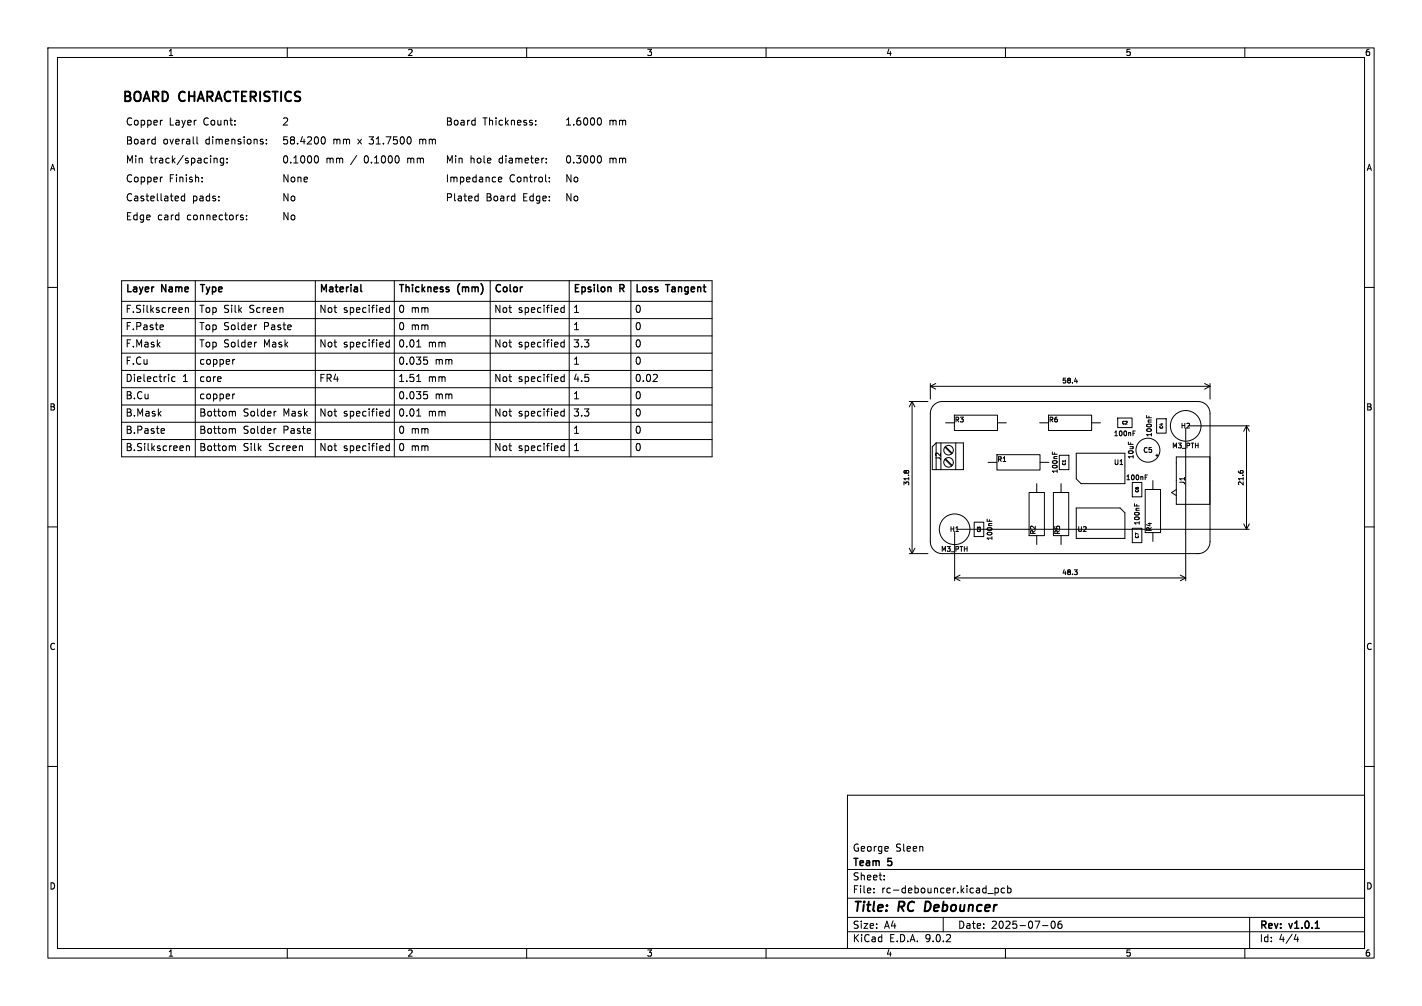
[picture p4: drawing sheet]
<svg xmlns="http://www.w3.org/2000/svg" width="297mm" height="210mm" viewBox="0 0 297 210" stroke-linecap="round" stroke-linejoin="round" font-family="sans-serif">
<defs><g id="words">
<g font-size="2.8">
<text x="25.4" y="22.3">BOARD</text>
<text x="37.5" y="22.3">CHARACTERISTICS</text>
<text x="178" y="190.9">Title:</text>
<text x="187.7" y="190.9">RC</text>
<text x="194" y="190.9">Debouncer</text>
</g>
<g font-size="2.1">
<text x="26.1" y="26.6">Copper</text>
<text x="35.4" y="26.6">Layer</text>
<text x="42.7" y="26.6">Count:</text>
<text x="58.8" y="26.6">2</text>
<text x="93" y="26.6">Board</text>
<text x="100.9" y="26.6">Thickness:</text>
<text x="117.9" y="26.6">1.6000</text>
<text x="127.2" y="26.6">mm</text>
<text x="26.1" y="30.6">Board</text>
<text x="26.1" y="34.6">Min</text>
<text x="31.4" y="34.6">track/spacing:</text>
<text x="34.1" y="30.6">overall</text>
<text x="43.2" y="30.6">dimensions:</text>
<text x="58.8" y="30.6">58.4200</text>
<text x="58.8" y="34.6">0.1000</text>
<text x="68.1" y="34.6">mm</text>
<text x="69.5" y="30.6">mm</text>
<text x="73.5" y="34.6">/</text>
<text x="75" y="30.6">x</text>
<text x="76.6" y="34.6">0.1000</text>
<text x="77.6" y="30.6">31.7500</text>
<text x="85.9" y="34.6">mm</text>
<text x="88.4" y="30.6">mm</text>
<text x="93" y="34.6">Min</text>
<text x="98.2" y="34.6">hole</text>
<text x="104.4" y="34.6">diameter:</text>
<text x="117.9" y="34.6">0.3000</text>
<text x="127.2" y="34.6">mm</text>
<text x="26.1" y="38.5">Copper</text>
<text x="35.4" y="38.5">Finish:</text>
<text x="58.8" y="38.5">None</text>
<text x="93" y="38.5">Impedance</text>
<text x="106.4" y="38.5">Control:</text>
<text x="117.9" y="38.5">No</text>
<text x="26.1" y="42.5">Castellated</text>
<text x="26.1" y="46.4">Edge</text>
<text x="32.9" y="46.4">card</text>
<text x="39.3" y="46.4">connectors:</text>
<text x="40.2" y="42.5">pads:</text>
<text x="58.8" y="46.4">No</text>
<text x="58.8" y="42.5">No</text>
<text x="93" y="42.5">Plated</text>
<text x="101.5" y="42.5">Board</text>
<text x="109.5" y="42.5">Edge:</text>
<text x="117.9" y="42.5">No</text>
<text x="26.1" y="65.5">F.Silkscreen</text>
<text x="26.1" y="61.8">Layer</text>
<text x="33.8" y="61.8">Name</text>
<text x="41.5" y="61.8">Type</text>
<text x="41.5" y="65.5">Top Silk</text>
<text x="51.8" y="65.5">Screen</text>
<text x="66.6" y="61.8">Material</text>
<text x="66.6" y="65.5">Not</text>
<text x="71.5" y="65.5">specified</text>
<text x="83.1" y="65.5">0 mm</text>
<text x="83.1" y="61.8">Thickness</text>
<text x="95.6" y="61.8">(mm)</text>
<text x="103.1" y="61.8">Color</text>
<text x="103.1" y="65.5">Not</text>
<text x="108.1" y="65.5">specified</text>
<text x="119.6" y="65.5">1</text>
<text x="119.6" y="61.8">Epsilon</text>
<text x="129.5" y="61.8">R</text>
<text x="132.5" y="65.5">0</text>
<text x="132.5" y="61.8">Loss</text>
<text x="139.3" y="61.8">Tangent</text>
<text x="26.1" y="69.1">F.Paste</text>
<text x="41.5" y="69.1">Top Solder</text>
<text x="54.8" y="69.1">Paste</text>
<text x="83.1" y="69.1">0 mm</text>
<text x="119.6" y="69.1">1</text>
<text x="132.5" y="69.1">0</text>
<text x="26.1" y="72.7">F.Mask</text>
<text x="26.1" y="76.3">F.Cu</text>
<text x="41.5" y="72.7">Top Solder</text>
<text x="41.5" y="76.3">copper</text>
<text x="54.8" y="72.7">Mask</text>
<text x="66.6" y="72.7">Not</text>
<text x="71.5" y="72.7">specified</text>
<text x="83.1" y="76.3">0.035</text>
<text x="83.1" y="72.7">0.01</text>
<text x="89.2" y="72.7">mm</text>
<text x="90.7" y="76.3">mm</text>
<text x="103.1" y="72.7">Not</text>
<text x="108.1" y="72.7">specified</text>
<text x="119.6" y="72.7">3.3</text>
<text x="119.6" y="76.3">1</text>
<text x="132.5" y="72.7">0</text>
<text x="132.5" y="76.3">0</text>
<text x="26.1" y="79.9">Dielectric</text>
<text x="26.1" y="83.5">B.Cu</text>
<text x="37.9" y="79.9">1</text>
<text x="41.5" y="83.5">copper</text>
<text x="41.5" y="79.9">core</text>
<text x="66.6" y="79.9">FR4</text>
<text x="83.1" y="83.5">0.035</text>
<text x="83.1" y="79.9">1.51</text>
<text x="89.2" y="79.9">mm</text>
<text x="90.7" y="83.5">mm</text>
<text x="103.1" y="79.9">Not</text>
<text x="108.1" y="79.9">specified</text>
<text x="119.6" y="79.9">4.5</text>
<text x="119.6" y="83.5">1</text>
<text x="132.5" y="79.9">0.02</text>
<text x="132.5" y="83.5">0</text>
<text x="26.1" y="87.1">B.Mask</text>
<text x="41.5" y="87.1">Bottom</text>
<text x="50.6" y="87.1">Solder</text>
<text x="58.9" y="87.1">Mask</text>
<text x="66.6" y="87.1">Not</text>
<text x="71.5" y="87.1">specified</text>
<text x="83.1" y="87.1">0.01</text>
<text x="89.2" y="87.1">mm</text>
<text x="103.1" y="87.1">Not</text>
<text x="108.1" y="87.1">specified</text>
<text x="119.6" y="87.1">3.3</text>
<text x="132.5" y="87.1">0</text>
<text x="26.1" y="90.7">B.Paste</text>
<text x="26.1" y="94.3">B.Silkscreen</text>
<text x="41.5" y="94.3">Bottom</text>
<text x="41.5" y="90.7">Bottom</text>
<text x="50.6" y="94.3">Silk</text>
<text x="50.6" y="90.7">Solder</text>
<text x="55.9" y="94.3">Screen</text>
<text x="58.9" y="90.7">Paste</text>
<text x="66.6" y="94.3">Not</text>
<text x="71.5" y="94.3">specified</text>
<text x="83.1" y="90.7">0 mm</text>
<text x="83.1" y="94.3">0 mm</text>
<text x="103.1" y="94.3">Not</text>
<text x="108.1" y="94.3">specified</text>
<text x="119.6" y="90.7">1</text>
<text x="119.6" y="94.3">1</text>
<text x="132.5" y="90.7">0</text>
<text x="132.5" y="94.3">0</text>
<text x="178" y="178">George</text>
<text x="187" y="178">Sleen</text>
<text x="178" y="184">Sheet:</text>
<text x="178" y="181.2">Team</text>
<text x="185.5" y="181.2">5</text>
<text x="178" y="186.7">File:</text>
<text x="184.1" y="186.7">rc-debouncer.kicad_pcb</text>
<text x="178" y="196.9">KiCad</text>
<text x="178" y="194.1">Size:</text>
<text x="184.7" y="194.1">A4</text>
<text x="185.7" y="196.9">E.D.A.</text>
<text x="193.3" y="196.9">9.0.2</text>
<text x="200" y="194.1">Date:</text>
<text x="207" y="194.1">2025-07-06</text>
<text x="263" y="194.3">Rev:</text>
<text x="263" y="196.9">Id:</text>
<text x="267.1" y="196.9">4/4</text>
<text x="269.4" y="194.3">v1.0.1</text>
</g>
<g font-size="1.8">
<text x="35" y="11.9">1</text>
<text x="85" y="11.9">2</text>
<text x="135" y="11.9">3</text>
<text x="185" y="11.9">4</text>
<text x="235" y="11.9">5</text>
<text x="285" y="11.9">6</text>
<text x="10.3" y="35.9">A</text>
<text x="285.4" y="35.9">A</text>
<text x="10.3" y="85.9">B</text>
<text x="285.3" y="85.9">B</text>
<text x="10.3" y="135.9">C</text>
<text x="285.3" y="135.9">C</text>
<text x="10.3" y="185.9">D</text>
<text x="285.3" y="185.9">D</text>
<text x="35" y="199.9">1</text>
<text x="85" y="199.9">2</text>
<text x="135" y="199.9">3</text>
<text x="185" y="199.9">4</text>
<text x="235" y="199.9">5</text>
<text x="285" y="199.9">6</text>
</g>
<g font-size="1.4">
<text x="221.7" y="80.2">58.4</text>
<text x="199.3" y="88.4">R3</text>
<text x="219" y="88.4">R6</text>
<text x="246.5" y="89.6">H2</text>
<text x="232.5" y="91.2">100nF</text>
<text x="236.9" y="95.9" transform="rotate(-90 236.9 95.9)">10uF</text>
<text x="238.7" y="94.7">C5</text>
<text x="240.8" y="91.3" transform="rotate(-90 240.8 91.3)">100nF</text>
<text x="244.7" y="93.8">M3_PTH</text>
<text x="190.1" y="101.5" transform="rotate(-90 190.1 101.5)">31.8</text>
<text x="196.7" y="96.2" transform="rotate(-90 196.7 96.2)">J2</text>
<text x="208.2" y="96.6">R1</text>
<text x="221.1" y="99" transform="rotate(-90 221.1 99)">100nF</text>
<text x="232.6" y="97.2">U1</text>
<text x="235.1" y="100.4">100nF</text>
<text x="247.7" y="101.3" transform="rotate(-90 247.7 101.3)">J1</text>
<text x="259.9" y="101.5" transform="rotate(-90 259.9 101.5)">21.6</text>
<text x="198.3" y="111.2">H1</text>
<text x="207.4" y="112.9" transform="rotate(-90 207.4 112.9)">100nF</text>
<text x="216.5" y="111.7" transform="rotate(-90 216.5 111.7)">R2</text>
<text x="221.6" y="111.7" transform="rotate(-90 221.6 111.7)">R5</text>
<text x="224.9" y="111.2">U2</text>
<text x="238.2" y="109.7" transform="rotate(-90 238.2 109.7)">100nF</text>
<text x="240.8" y="111.1" transform="rotate(-90 240.8 111.1)">R4</text>
<text x="196.4" y="115.4">M3_PTH</text>
<text x="221.7" y="120.2">48.3</text>
</g>
<g font-size=".8">
<text x="234.3" y="88.7">C2</text>
<text x="243" y="89.6" transform="rotate(-90 243 89.6)">C4</text>
<text x="222.7" y="97.2" transform="rotate(-90 222.7 97.2)">C1</text>
<text x="237.9" y="102.9" transform="rotate(-90 237.9 102.9)">C6</text>
<text x="204.9" y="111.2" transform="rotate(-90 204.9 111.2)">C3</text>
<text x="237.9" y="112.4" transform="rotate(-90 237.9 112.4)">C7</text>
</g>
</g></defs>
<g fill="none" stroke="#000" stroke-width=".21">
<path d="M10 10h277v190h-277zM12 12h273v186h-273zM60 10v2M110 10v2M160 10v2M210 10v2M260 10v2M32.3 29.1h.1M32.4 28.6v1.5M32.4 30l-.1 .1M33.9 37h-.3M33.9 25.1l-.3 .1"/>
<path d="M41.1 28.6v1.2l.3 .3M42.2 37.8v.2M42.2 37v.2M44.8 33.1h.5l.1 .9M46.7 33.1l-.4-.1-.3 .3 .1 .6h.6M46.7 33v1.2l-.3 .3-.3-.1M47.4 33.9v.1M47.4 33.1v.1M54.8 29.6l.2 .2-.2 .3M54.8 29.1h.1M55.6 29.9v.2M55.6 29.1v.2"/>
<path d="M65.8 32.7l.2-.2a.8 .8 0 0 1 .5 .8 .8 .8 0 0 1-.5 .7l-.2-.1M67.2 28.7l.2-.1a.8 .8 0 0 1 .6 .7 .8 .8 0 0 1-.6 .8l-.2-.2-.1-.4zM85.2 33v1M85.4 33l-.2 .2M85.8 28.8v1M87.7 29.1v1M87.9 29.1l-.2 .1M99.1 25.1l.1 .1M99.2 26l-.1 .1M99.2 24.6v1.5M104.1 37.5l.7-.2-.1-.3h-.4l-.2 .2 .1 .7h.5M111.9 26v.1"/>
<path d="M111.9 25.2v.1M114.1 33.9v.1M114.1 33.1v.1M114.7 37.8v.2M114.7 37v.2M124.9 32.7l.2-.2a.8 .8 0 0 1 .5 .8 .8 .8 0 0 1-.5 .7l-.2-.1M124.9 24.7l.2-.1a.8 .8 0 0 1 .5 .8 .8 .8 0 0 1-.5 .7l-.2-.1M25.4 58.6h123.3v36.8h-123.3zM37.2 41l.1 .3-.7 .1M38.6 41l-.5-.1-.2 .3 .1 .7h.6M38.6 40.4v1.5M40.8 58.6v36.8"/>
<path d="M50.6 45.4l.3 .2-.3 .3M50.6 44.9l.2 .1M51.5 45.7v.2M51.5 45v.1M65.9 58.6v36.8M82.4 58.6v36.8M99.5 40.9l.4 .1M99.9 40.4v1.5M99.9 41.9h-.4M102.4 58.6v36.8M118.9 58.6v36.8M131.8 58.6v36.8"/>
<path d="M10 60h2M25.4 70.1h123.3M25.4 62.9h123.3M25.4 77.3h123.3M25.4 73.7h123.3M25.4 66.5h123.3M33.9 67.8l.2 .4-.7 .1M34.1 68.8h-.2M36.6 78.7l-.5-.1-.2 .3 .1 .7h.6M38.7 64.2v1M38.7 64.4l.2-.2 .4 .1 .1 .9M49 75l-.4 .3"/>
<path d="M53.6 71.4l-.4 .2M53.6 67.8l-.4 .2M59 64.3l.1 .9M60.7 67.9l.1 .3-.7 .1M81.3 64.3l-.4-.1-.3 .3 .1 .7h.6M81.3 71.5l-.4-.1-.3 .3 .1 .7h.6M81.3 63.7v1.5M81.3 70.9v1.5M87 79.6h.9M87 72.4h.9M88.5 74.5h.7M88.7 75.1h.3l.3 .3-.1 .6h-.5"/>
<path d="M117.8 64.3l-.4-.1-.3 .3 .2 .7h.5M117.8 71.5l-.4-.1-.3 .3 .2 .7h.5M117.8 78.7l-.4-.1-.3 .3 .2 .7h.5M117.8 63.7v1.5M117.8 70.9v1.5M117.8 78.1v1.5M137.2 78.2l.1 .2-.1 .4-.8 .8h.9M224.4 79.6h.6M224.9 79.3v.6M285 60h2M25.4 80.9h123.3M25.4 84.5h123.3"/>
<path d="M25.4 91.8h123.3M25.4 88.2h123.3M33.9 89.5h.4l.1 .3-.8 .2M34.3 90.4l-.4 .1M38.9 93.2l.2-.1h.4l.1 1M38.9 93.1v1M48.7 93.1l.5 .2v.8M48.7 85.9l.5 .2v.8M48.7 89.5l.5 .2v.8M49 82.3l-.4 .2M57.7 85.9l-.4 .1M57.7 89.5l-.4 .1"/>
<path d="M63.1 93.1l.1 1M64.8 89.5l.1 .3-.7 .2M81.3 93.1h-.4l-.3 .3 .1 .6h.6M81.3 85.4v1.5M81.3 92.6v1.5M81.3 85.9h-.4l-.3 .2 .1 .7h.6M87 86.9h.9M88.5 81.8h.7M88.7 82.3h.3l.3 .3-.1 .6-.5 .1M117.8 93.1h-.4l-.3 .3 .2 .6h.5M117.8 85.9h-.4l-.3 .2 .2 .7h.5M117.8 85.4v1.5"/>
<path d="M117.8 92.6v1.5M189 98.2h.1M189 98.2l-.2 .2M189 98.2l.2 .2 .2-.2 .4 .2M189.9 83.8h3.9M190.5 83.8v31.8M190.5 83.8l.6 1.1M190.5 83.8l-.6 1.1M194.3 80.1v3.2M194.3 80.6h58.4M194.3 80.6l1.1 .6M194.7 93.3l.8-.8h5.7v5.5h-6.5z"/>
<path d="M195 84.6l.8-.5 1-.3h53.4a2.5 2.5 0 0 1 2.5 2.5v26.8a2.5 2.5 0 0 1-2.5 2.5h-53.4a2.5 2.5 0 0 1-2.5-2.5v-26.8l.2-1zM195.4 80.1l-1.1 .5M195.5 92.5v5.5M196.5 92.5v5.5M197.4 93.3l1.4 1.4M197.4 95.9l1.4 1.4M197.5 93.2l1.4 1.4M197.5 95.8l1.4 1.4M197.5 88.3h1.8M199.3 86.7h9v3.2h-9zM199.6 92.5v5.5M206.4 96.5h1.8"/>
<path d="M208.2 94.9h9v3.2h-9zM208.3 88.3h1.9M217.1 88.3h1.9M217.2 96.5h1.9M219 86.7h9v3.2h-9zM219.8 94.4v.4M220.3 94.5v.3M221.2 95h2.1v3h-2.1zM224.8 94.6h10.1v6.4h-9.1l-1-1zM228 88.3h1.8M233.4 87.3h3.1v2h-3.1zM235.7 92.3v.5"/>
<path d="M236.6 90.4h.4M236.6 90h.5M239.2 99.6h.3M239.2 99.1h.5M239.5 86.7v.5M240 86.9v.3M241.4 95.1h.5M241.6 87.4h2v3h-2zM241.6 94.8v.5M245.7 95.4h7v9.9h-7zM247.6 89.4v31.8M248.1 88.9h12.8"/>
<path d="M251.6 80.1l1.1 .5M252.7 80.1v3.2M252.7 80.6l-1.1 .6M258.7 98.3v.2M259 98.4l.2-.2 .5 .2M260.3 88.9v21.6M260.3 88.9l.6 1.1M260.3 88.9l-.5 1.1M10 110h2M189.9 115.6h3.9M189.9 114.4l.6 1.2M191.1 114.4l-.6 1.2"/>
<path d="M199.4 111v10.2M199.9 110.5h61M203.5 109h2v3h-2zM206.2 108.3v.5M206.7 108.5v.3M214.9 102.8h3.2v9h-3.2zM216.5 101v1.8M216.5 111.8v1.9M220 102.8h3.2v9h-3.2zM221.6 101v1.8M221.6 111.8v1.9M224.4 119h.6l-.3 .3"/>
<path d="M224.8 106h9.1l1 1v5.4h-10.1zM224.8 119.3l.2 .2-.2 .5M236.5 110.3h2v3h-2zM236.5 100.7h2v3h-2zM236.9 105.1v.5M237.4 105.3v.3M239.2 102.2h3.2v9h-3.2zM240.8 100.3v1.9M240.8 111.2v1.8M245.7 102.2l-1 .6 1 .7M259.8 109.4l.5 1.1M260.9 109.4l-.6 1.1"/>
<path d="M285 110h2M199.4 120.7h48.2M199.4 120.7l1.1 .5M200.5 120.1l-1.1 .6M246.5 120.1l1.1 .6M247.6 120.7l-1.1 .5M10 160h2M177 166h108v32h-108zM285 160h2M60 198v2M110 198v2M160 198v2"/>
<path d="M177 194.5h108M177 191.5h108M177 187.5h108M177 181.5h108M182.5 186.3v.1M182.5 185.5v.1M184.7 183.6v.1M184.7 182.8v.1M197 191.5v3M206.3 186.5h1.2M207.8 185.4v1.5M207.8 185.5l.4-.1 .3 .3-.1 .6h-.6"/>
<path d="M209.8 185.5l-.4-.1-.3 .3 .1 .6h.6M210 198v2M210.5 185.5l.4-.1 .3 .3-.2 .6h-.5M210.5 184.9v1.5M217.7 193.2h1.2M219.7 192.4l.2-.1a.8 .8 0 0 1 .5 .7 .8 .8 0 0 1-.5 .8 1 1 0 0 1-.2-1.4zM221.7 192.3l-.5 .1a1.01 1.01 0 0 0 0 1.4l.5-.1 .1-.5-.3-.3h-.4l-.1 .3M260 198v2M261 191.5v6.5M270.7 195l-.4 1.1h.9M271 195.6v1"/>
<circle cx="198.1" cy="96.5" r="1"/>
<circle cx="198.1" cy="94" r="1"/>
<circle cx="239.8" cy="94" r="2.5"/>
<circle cx="247.7" cy="88.9" r="3.2"/>
<circle cx="199.4" cy="110.5" r="3.2"/>
</g>
<g fill="none" stroke="#000" stroke-width=".3">
<path d="M26.7 59.4v1.5M32 59.9h.1M34.6 59.4v1.5l-.8-1.5v1.5M41.9 59.4h.8M42.3 59.4v1.5M70.2 59.4v1.3M73.3 59.4v.1M74.6 60l.1 .9M75.4 59.4v1.3l.2 .2M83.4 59.4h.9M83.9 59.4v1.5M84.8 59.4v1.5"/>
<path d="M86.2 59.4v.1M88.2 59.4v1.5M93.7 60l-.3-.1-.2 .2M96 59.2l-.3 .4M100.4 59.2l.3 .4M104.5 59.5l-.4-.1-.3 .2M106.5 59.4v1.3M109.1 59.9l-.3 .1M120.9 59.4h-.7v1.5M124.1 59.4v.1M124.8 59.4v1.3M127 60h.5l.1 .9"/>
<path d="M130.3 59.5l-.8-.1v1.5M133.1 59.4v1.5M139 59.4h.9M139.4 59.4v1.5M147.1 59.4v1.3M67.2 60.9v-1.5l.5 1.1 .5-1.1v1.5M74.7 60.8l-.2 .1M74.7 60.3h-.2M93.2 60.2l.6 .4-.2 .3-.4-.1M274.7 193.8h.9"/>
</g>
<g fill="none" stroke="#000" stroke-width=".4">
<path d="M27.1 19.3l-.3-.2h-.7v2M28.1 19.4a.68 .68 0 0 1 1.2 0M33 19.3l-.3-.2h-.8v2M34.9 19.4l-.5-.3h-.5v2M38.6 19.3l-.1-.1a.72 .72 0 0 0-.9 .2M39.5 19.1v2M40.6 19.1v2M44.3 19.3l-.3-.2h-.7v2M48.1 19.3l-.1-.1a.72 .72 0 0 0-.9 .2M48.7 19.1h1.2M49.3 19.1v2M51.5 19.1h-1v2"/>
<path d="M53.4 19.3l-.3-.2h-.8v2M54.3 19.1v2M56.3 19.2l-.7-.1-.3 .2M56.9 19.1h1.1M57.5 19.1v2M58.7 19.1v2M60.8 19.3l-.1-.1a.72 .72 0 0 0-.9 .2M62.7 19.2l-.8-.1-.2 .2M29.9 21.1l.7-2 .7 2M41.3 21.1l.6-2 .7 2M45 21.1l.7-2 .6 2M193.4 188.2l-.3 2h.5"/>
</g>
<use href="#words"/>
</svg>
